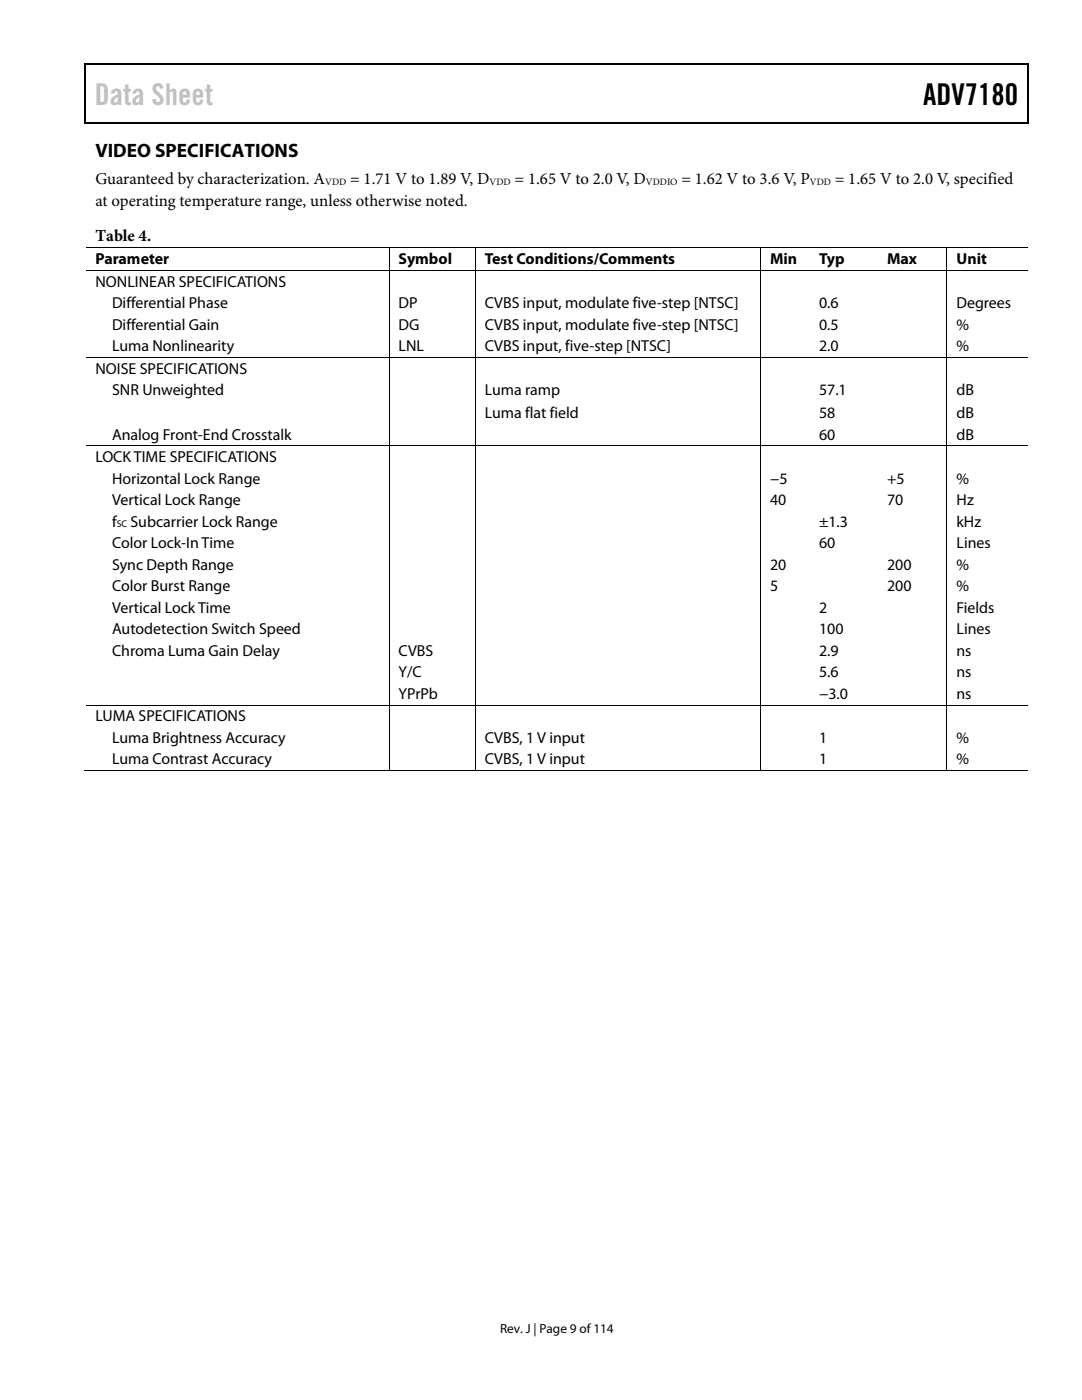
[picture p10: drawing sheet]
<svg xmlns="http://www.w3.org/2000/svg" width="216mm" height="279mm" viewBox="0 0 216 279" stroke-linecap="round" stroke-linejoin="round" font-family="sans-serif">
<defs><g id="words">
<text font-size="6" fill="#c1c1c1" x="18.9" y="21">Data Sheet</text>
<text font-size="6" x="184.2" y="21">ADV7180</text>
<text font-size="3.9" x="19" y="31.3">VIDEO SPECIFICATIONS</text>
<g font-size="3.3">
<text x="19" y="41">at operating temperature range, unless otherwise noted.</text>
<text x="19" y="36.8">Guaranteed by characterization. A</text>
<text x="69.9" y="36.8">= 1.71 V to 1.89 V, D</text>
<text x="102.7" y="36.8">= 1.65 V to 2.0 V, D</text>
<text x="136" y="36.8">= 1.62 V to 3.6 V, P</text>
<text x="166.6" y="36.8">= 1.65 V to 2.0 V, specified</text>
<text x="19" y="48.2">Table 4.</text>
</g>
<g font-size="3.2">
<text x="19" y="52.7">Parameter</text>
<text x="79.5" y="52.7">Symbol</text>
<text x="96.7" y="52.7">Test Conditions/Comments</text>
<text x="153.7" y="52.7">Min</text>
<text x="163.4" y="52.7">Typ</text>
<text x="177" y="52.7">Max</text>
<text x="190.9" y="52.7">Unit</text>
<text x="19" y="57.2">NONLINEAR SPECIFICATIONS</text>
<text x="22.4" y="61.5">Differential Phase</text>
<text x="22.4" y="65.8">Differential Gain</text>
<text x="79.5" y="61.5">DP</text>
<text x="79.5" y="65.8">DG</text>
<text x="96.7" y="61.5">CVBS input, modulate five-step [NTSC]</text>
<text x="96.7" y="65.8">CVBS input, modulate five-step [NTSC]</text>
<text x="163.4" y="61.5">0.6</text>
<text x="163.4" y="65.8">0.5</text>
<text x="190.9" y="61.5">Degrees</text>
<text x="190.9" y="65.8">%</text>
<text x="22.4" y="70.1">Luma Nonlinearity</text>
<text x="79.5" y="70.1">LNL</text>
<text x="96.7" y="70.1">CVBS input, five-step [NTSC]</text>
<text x="163.4" y="70.1">2.0</text>
<text x="190.9" y="70.1">%</text>
<text x="19" y="74.5">NOISE SPECIFICATIONS</text>
<text x="22.4" y="78.8">SNR Unweighted</text>
<text x="96.7" y="78.8">Luma ramp</text>
<text x="96.7" y="83.4">Luma flat field</text>
<text x="163.4" y="83.4">58</text>
<text x="163.4" y="78.8">57.1</text>
<text x="190.9" y="83.4">dB</text>
<text x="190.9" y="78.8">dB</text>
<text x="22.4" y="87.7">Analog Front-End Crosstalk</text>
<text x="163.4" y="87.7">60</text>
<text x="190.9" y="87.7">dB</text>
<text x="19" y="92.2">LOCK TIME SPECIFICATIONS</text>
<text x="22.4" y="96.5">Horizontal Lock Range</text>
<text x="22.4" y="100.8">Vertical Lock Range</text>
<text x="153.6" y="96.5">−5</text>
<text x="153.6" y="100.8">40</text>
<text x="177" y="96.5">+5</text>
<text x="177" y="100.8">70</text>
<text x="190.9" y="96.5">%</text>
<text x="190.9" y="100.8">Hz</text>
<text x="22.4" y="105.1">f</text>
<text x="26" y="105.1">Subcarrier Lock Range</text>
<text x="163.4" y="105.1">±1.3</text>
<text x="190.9" y="105.1">kHz</text>
<text x="22.4" y="109.4">Color Lock-In Time</text>
<text x="22.4" y="113.7">Sync Depth Range</text>
<text x="153.6" y="113.7">20</text>
<text x="163.4" y="109.4">60</text>
<text x="177" y="113.7">200</text>
<text x="190.9" y="113.7">%</text>
<text x="190.9" y="109.4">Lines</text>
<text x="22.4" y="118">Color Burst Range</text>
<text x="153.6" y="118">5</text>
<text x="177" y="118">200</text>
<text x="190.9" y="118">%</text>
<text x="22.4" y="122.3">Vertical Lock Time</text>
<text x="163.4" y="122.3">2</text>
<text x="190.9" y="122.3">Fields</text>
<text x="22.4" y="126.6">Autodetection Switch Speed</text>
<text x="22.4" y="130.9">Chroma Luma Gain Delay</text>
<text x="79.5" y="130.9">CVBS</text>
<text x="163.4" y="126.6">100</text>
<text x="163.4" y="130.9">2.9</text>
<text x="190.9" y="126.6">Lines</text>
<text x="190.9" y="130.9">ns</text>
<text x="79.5" y="135.2">Y/C</text>
<text x="163.4" y="135.2">5.6</text>
<text x="190.9" y="135.2">ns</text>
<text x="19" y="143.9">LUMA SPECIFICATIONS</text>
<text x="79.5" y="139.5">YPrPb</text>
<text x="163.4" y="139.5">−3.0</text>
<text x="190.9" y="139.5">ns</text>
<text x="22.4" y="148.2">Luma Brightness Accuracy</text>
<text x="96.7" y="148.2">CVBS, 1 V input</text>
<text x="163.4" y="148.2">1</text>
<text x="190.9" y="148.2">%</text>
<text x="22.4" y="152.5">Luma Contrast Accuracy</text>
<text x="96.7" y="152.5">CVBS, 1 V input</text>
<text x="163.4" y="152.5">1</text>
<text x="190.9" y="152.5">%</text>
</g>
<text font-size="2.6" x="99.8" y="266">Rev. J | Page 9 of 114</text>
<g font-size="1.9">
<text x="64.9" y="36.9">VDD</text>
<text x="97.7" y="36.9">VDD</text>
<text x="128.9" y="36.9">VDDIO</text>
<text x="161.6" y="36.9">VDD</text>
<text x="23.3" y="105.3">SC</text>
</g>
</g></defs>
<g fill="#000">
<path d="M16.9 12.7h.2v1h-.2zM16.9 12.7h.2v.3h-.2zM82.5 12.7h.3v.3h-.3zM205.1 12.7h.2v1h-.2zM205.1 12.7h.2v.3h-.2zM16.9 24.4h.2v.3h-.2zM82.3 24.4h.2v.3h-.2zM205.1 24.4h.2v.3h-.2zM77.6 49.4h.1v.2h-.1zM77.6 53.9h.1v.2h-.1zM94.7 49.4h.2v.2h-.2zM94.7 53.9h.2v.2h-.2z"/>
<path d="M151.7 49.4h.1v.2h-.1zM151.7 53.9h.1v.2h-.1zM161.5 49.4h.2v.2h-.2zM161.5 53.9h.2v.2h-.2zM175.1 49.4h.2v.2h-.2zM175.1 53.9h.2v.2h-.2zM188.9 49.4h.1v.2h-.1zM188.9 53.9h.1v.2h-.1zM77.6 71.3h.1v.1h-.1zM94.7 71.3h.2v.1h-.2zM151.7 71.3h.1v.1h-.1zM161.5 71.3h.2v.1h-.2z"/>
<path d="M175.1 71.3h.2v.1h-.2zM188.9 71.3h.1v.1h-.1zM77.6 88.9h.1v.2h-.1zM94.7 88.9h.2v.2h-.2zM151.7 88.9h.1v.2h-.1zM161.5 88.9h.2v.2h-.2zM175.1 88.9h.2v.2h-.2zM188.9 88.9h.1v.2h-.1zM77.6 140.7h.1v.1h-.1zM77.6 153.7h.1v.2h-.1zM94.7 140.7h.2v.1h-.2zM94.7 153.7h.2v.2h-.2z"/>
<path d="M151.7 140.7h.1v.1h-.1zM151.7 153.7h.1v.2h-.1zM161.3 153.7h.1v.2h-.1zM161.5 140.7h.2v.1h-.2zM174.8 153.7h.2v.2h-.2zM175.1 140.7h.2v.1h-.2zM188.9 140.7h.1v.1h-.1zM188.9 153.7h.1v.2h-.1z"/>
</g>
<path d="M17 13.7v10.7M17.1 12.8h65.4M82.8 12.8h122.3M205.2 13.7v10.7M17.1 24.5h188" fill="none" stroke="#000" stroke-width=".25"/>
<g fill="none" stroke="#000" stroke-width=".2">
<path d="M17.1 49.5h60.5M17.1 54h60.5M77.6 49.6v4.3M77.6 54.1v17.2M77.7 49.5h17M77.7 54h17M94.8 49.6v4.3M94.8 54.1v17.2M94.9 49.5h56.8M94.9 54h56.8M151.7 49.6v4.3M151.7 54.1v17.2"/>
<path d="M151.8 49.5h9.7M151.8 54h9.7M161.7 49.5h13.4M161.7 54h13.4M175.3 49.5h13.6M175.3 54h13.6M189 49.6v4.3M189 54.1v17.2M189 49.5h16.1M189 54h16.1M17.1 71.4h60.5M77.6 71.4v17.5"/>
<path d="M77.7 71.4h17M94.8 71.4v17.5M94.9 71.4h56.8M151.7 71.4v17.5M151.8 71.4h9.7M161.7 71.4h13.4M175.3 71.4h13.6M189 71.4v17.5M189 71.4h16.1M17.1 89h60.5M77.6 89.1v51.6M77.7 89h17"/>
<path d="M94.8 89.1v51.6M94.9 89h56.8M151.7 89.1v51.6M151.8 89h9.7M161.7 89h13.4M175.3 89h13.6M189 89.1v51.6M189 89h16.1M16.9 153.8h60.7M17.1 140.7h60.5M77.6 140.8v12.9M77.7 140.7h17"/>
<path d="M77.7 153.8h17M94.8 140.8v12.9M94.9 140.7h56.8M94.9 153.8h56.8M151.7 140.8v12.9M151.8 140.7h9.7M151.8 153.8h37.1M161.7 140.7h13.4M175.3 140.7h13.6M189 140.8v12.9M189 140.7h16.1M189 153.8h16.1"/>
</g>
<use href="#words"/>
</svg>
